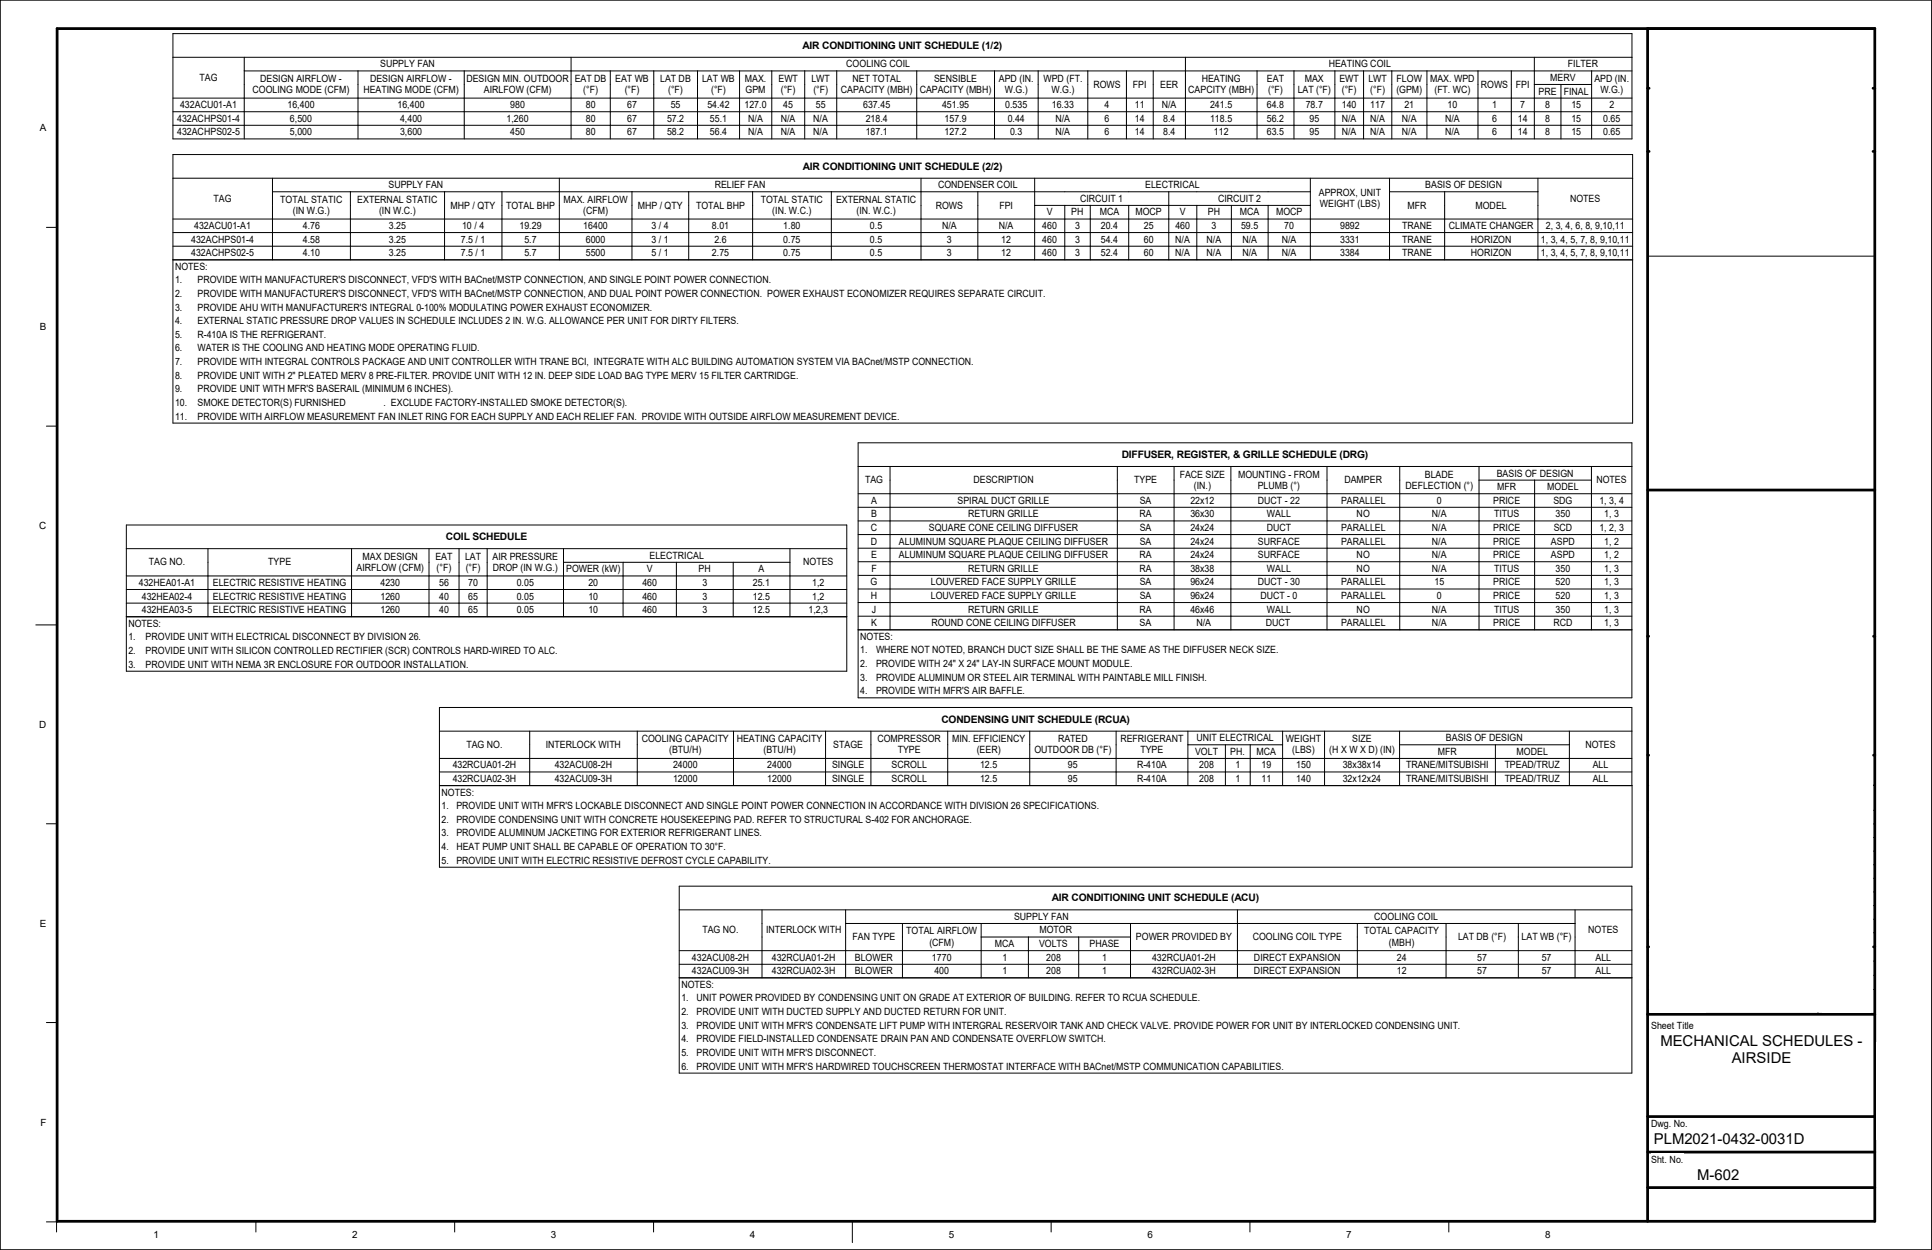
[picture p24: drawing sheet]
<svg xmlns="http://www.w3.org/2000/svg" width="864mm" height="559mm" viewBox="0 0 864 559" stroke-linecap="round" stroke-linejoin="round" font-family="sans-serif">
<defs><g id="words">
<g font-size="6.7">
<text x="742.2" y="467.8">MECHANICAL SCHEDULES -</text>
<text x="774.1" y="475.3">AIRSIDE</text>
<text x="739.3" y="511.4">PLM2021-0432-0031D</text>
<text x="758.7" y="527.4">M-602</text>
</g>
<g font-size="4.6">
<text x="358.8" y="21.8">AIR CONDITIONING UNIT SCHEDULE (1/2)</text>
<text x="358.9" y="75.8">AIR CONDITIONING UNIT SCHEDULE (2/2)</text>
<text x="501.4" y="204.7">DIFFUSER, REGISTER, &amp; GRILLE SCHEDULE (DRG)</text>
<text x="199.3" y="241.5">COIL SCHEDULE</text>
<text x="420.8" y="323">CONDENSING UNIT SCHEDULE (RCUA)</text>
<text x="470.2" y="402.9">AIR CONDITIONING UNIT SCHEDULE (ACU)</text>
</g>
<g font-size="4.5">
<text x="170" y="30.1">SUPPLY FAN</text>
<text x="378.3" y="30.1">COOLING COIL</text>
<text x="593.9" y="30.1">HEATING COIL</text>
<text x="700.9" y="30.1">FILTER</text>
<text x="89.2" y="36.2">TAG</text>
<text x="112.9" y="41.6">COOLING MODE (CFM)</text>
<text x="116.3" y="36.6">DESIGN AIRFLOW -</text>
<text x="162.4" y="41.6">HEATING MODE (CFM)</text>
<text x="165.4" y="36.6">DESIGN AIRFLOW -</text>
<text x="208.5" y="36.6">DESIGN MIN. OUTDOOR</text>
<text x="216.3" y="41.6">AIRLFOW (CFM)</text>
<text x="256.9" y="36.6">EAT DB</text>
<text x="260.7" y="41.6">(°F)</text>
<text x="275" y="36.6">EAT WB</text>
<text x="279.2" y="41.6">(°F)</text>
<text x="295.1" y="36.6">LAT DB</text>
<text x="298.7" y="41.6">(°F)</text>
<text x="313.9" y="36.6">LAT WB</text>
<text x="317.9" y="41.6">(°F)</text>
<text x="333" y="36.6">MAX.</text>
<text x="333.3" y="41.6">GPM</text>
<text x="348" y="36.6">EWT</text>
<text x="349" y="41.6">(°F)</text>
<text x="362.7" y="36.6">LWT</text>
<text x="363.6" y="41.6">(°F)</text>
<text x="375.8" y="41.6">CAPACITY (MBH)</text>
<text x="381.1" y="36.6">NET TOTAL</text>
<text x="411.1" y="41.6">CAPACITY (MBH)</text>
<text x="417.5" y="36.6">SENSIBLE</text>
<text x="446.5" y="36.6">APD (IN.</text>
<text x="449.2" y="41.6">W.G.)</text>
<text x="466.4" y="36.6">WPD (FT.</text>
<text x="470" y="41.6">W.G.)</text>
<text x="488.7" y="39.2">ROWS</text>
<text x="506.4" y="39.2">FPI</text>
<text x="518.6" y="39.2">EER</text>
<text x="531.2" y="41.6">CAPCITY (MBH)</text>
<text x="537.2" y="36.6">HEATING</text>
<text x="566.3" y="36.6">EAT</text>
<text x="566.8" y="41.6">(°F)</text>
<text x="580.1" y="41.6">LAT (°F)</text>
<text x="583.2" y="36.6">MAX</text>
<text x="598.7" y="36.6">EWT</text>
<text x="599.8" y="41.6">(°F)</text>
<text x="611.7" y="36.6">LWT</text>
<text x="612.5" y="41.6">(°F)</text>
<text x="624.2" y="41.6">(GPM)</text>
<text x="624.3" y="36.6">FLOW</text>
<text x="639.3" y="36.6">MAX. WPD</text>
<text x="641.2" y="41.6">(FT. WC)</text>
<text x="662" y="39.2">ROWS</text>
<text x="677.6" y="39.2">FPI</text>
<text x="693" y="36.2">MERV</text>
<text x="712.7" y="36.6">APD (IN.</text>
<text x="715.3" y="41.6">W.G.)</text>
<text x="687.7" y="42.2">PRE</text>
<text x="699.1" y="42.2">FINAL</text>
<text x="80.5" y="48.3">432ACU01-A1</text>
<text x="128.5" y="48.3">16,400</text>
<text x="177.7" y="48.3">16,400</text>
<text x="228.1" y="48.3">980</text>
<text x="261.8" y="48.3">80</text>
<text x="280.3" y="48.3">67</text>
<text x="299.8" y="48.3">55</text>
<text x="316.2" y="48.3">54.42</text>
<text x="332.8" y="48.3">127.0</text>
<text x="350.1" y="48.3">45</text>
<text x="364.7" y="48.3">55</text>
<text x="385.9" y="48.3">637.45</text>
<text x="421.1" y="48.3">451.95</text>
<text x="449.3" y="48.3">0.535</text>
<text x="470.2" y="48.3">16.33</text>
<text x="493.8" y="48.3">4</text>
<text x="507.3" y="48.3">11</text>
<text x="519.3" y="48.3">N/A</text>
<text x="540.9" y="48.3">241.5</text>
<text x="566.3" y="48.3">64.8</text>
<text x="583.7" y="48.3">78.7</text>
<text x="599.8" y="48.3">140</text>
<text x="612.5" y="48.3">117</text>
<text x="627.8" y="48.3">21</text>
<text x="647" y="48.3">10</text>
<text x="667" y="48.3">1</text>
<text x="679.6" y="48.3">7</text>
<text x="690.7" y="48.3">8</text>
<text x="702.4" y="48.3">15</text>
<text x="719.4" y="48.3">2</text>
<text x="79.2" y="54.4">432ACHPS01-4</text>
<text x="129.6" y="54.4">6,500</text>
<text x="178.8" y="54.4">4,400</text>
<text x="226.4" y="54.4">1,260</text>
<text x="261.8" y="54.4">80</text>
<text x="280.3" y="54.4">67</text>
<text x="298.2" y="54.4">57.2</text>
<text x="317.3" y="54.4">55.1</text>
<text x="334.5" y="54.4">N/A</text>
<text x="349" y="54.4">N/A</text>
<text x="363.5" y="54.4">N/A</text>
<text x="387" y="54.4">218.4</text>
<text x="422.2" y="54.4">157.9</text>
<text x="450.4" y="54.4">0.44</text>
<text x="471.8" y="54.4">N/A</text>
<text x="493.8" y="54.4">6</text>
<text x="507.3" y="54.4">14</text>
<text x="519.9" y="54.4">8.4</text>
<text x="540.9" y="54.4">118.5</text>
<text x="566.3" y="54.4">56.2</text>
<text x="585.3" y="54.4">95</text>
<text x="599.8" y="54.4">N/A</text>
<text x="612.5" y="54.4">N/A</text>
<text x="626.7" y="54.4">N/A</text>
<text x="645.9" y="54.4">N/A</text>
<text x="667" y="54.4">6</text>
<text x="678.5" y="54.4">14</text>
<text x="690.7" y="54.4">8</text>
<text x="702.4" y="54.4">15</text>
<text x="716.6" y="54.4">0.65</text>
<text x="79.2" y="60.5">432ACHPS02-5</text>
<text x="129.6" y="60.5">5,000</text>
<text x="178.8" y="60.5">3,600</text>
<text x="228.1" y="60.5">450</text>
<text x="261.8" y="60.5">80</text>
<text x="280.3" y="60.5">67</text>
<text x="298.2" y="60.5">58.2</text>
<text x="317.3" y="60.5">56.4</text>
<text x="334.5" y="60.5">N/A</text>
<text x="349" y="60.5">N/A</text>
<text x="363.5" y="60.5">N/A</text>
<text x="387" y="60.5">187.1</text>
<text x="422.2" y="60.5">127.2</text>
<text x="451.5" y="60.5">0.3</text>
<text x="471.8" y="60.5">N/A</text>
<text x="493.8" y="60.5">6</text>
<text x="507.3" y="60.5">14</text>
<text x="519.9" y="60.5">8.4</text>
<text x="542.6" y="60.5">112</text>
<text x="566.3" y="60.5">63.5</text>
<text x="585.3" y="60.5">95</text>
<text x="599.8" y="60.5">N/A</text>
<text x="612.5" y="60.5">N/A</text>
<text x="626.7" y="60.5">N/A</text>
<text x="645.9" y="60.5">N/A</text>
<text x="667" y="60.5">6</text>
<text x="678.5" y="60.5">14</text>
<text x="690.7" y="60.5">8</text>
<text x="702.4" y="60.5">15</text>
<text x="716.6" y="60.5">0.65</text>
<text x="173.7" y="84.1">SUPPLY FAN</text>
<text x="319.5" y="84.1">RELIEF FAN</text>
<text x="419.4" y="84.1">CONDENSER COIL</text>
<text x="511.9" y="84.1">ELECTRICAL</text>
<text x="589.5" y="87.6">APPROX, UNIT</text>
<text x="637.1" y="84.1">BASIS OF DESIGN</text>
<text x="95.5" y="90.2">TAG</text>
<text x="125.3" y="90.7">TOTAL STATIC</text>
<text x="130.9" y="95.6">(IN W.G.)</text>
<text x="159.7" y="90.7">EXTERNAL STATIC</text>
<text x="169.4" y="95.6">(IN W.C.)</text>
<text x="201.4" y="93.2">MHP / QTY</text>
<text x="226.2" y="93.2">TOTAL BHP</text>
<text x="251.9" y="90.7">MAX. AIRFLOW</text>
<text x="260.7" y="95.6">(CFM)</text>
<text x="285.1" y="93.2">MHP / QTY</text>
<text x="311.2" y="93.2">TOTAL BHP</text>
<text x="340.1" y="90.7">TOTAL STATIC</text>
<text x="345.2" y="95.6">(IN. W.C.)</text>
<text x="373.7" y="90.7">EXTERNAL STATIC</text>
<text x="382.9" y="95.6">(IN. W.C.)</text>
<text x="418.3" y="93.2">ROWS</text>
<text x="446.7" y="93.2">FPI</text>
<text x="482.8" y="90.2">CIRCUIT 1</text>
<text x="544.4" y="90.2">CIRCUIT 2</text>
<text x="590" y="92.6">WEIGHT (LBS)</text>
<text x="629.2" y="93.2">MFR</text>
<text x="659.6" y="93.2">MODEL</text>
<text x="701.8" y="90.2">NOTES</text>
<text x="467.9" y="96.3">V</text>
<text x="478.9" y="96.3">PH</text>
<text x="491.6" y="96.3">MCA</text>
<text x="507.6" y="96.3">MOCP</text>
<text x="527.3" y="96.3">V</text>
<text x="539.9" y="96.3">PH</text>
<text x="554.3" y="96.3">MCA</text>
<text x="570.4" y="96.3">MOCP</text>
<text x="86.8" y="102.4">432ACU01-A1</text>
<text x="135.4" y="102.4">4.76</text>
<text x="173.8" y="102.4">3.25</text>
<text x="206.6" y="102.4">10 / 4</text>
<text x="232.2" y="102.4">19.29</text>
<text x="260.7" y="102.4">16400</text>
<text x="291.3" y="102.4">3 / 4</text>
<text x="318.3" y="102.4">8.01</text>
<text x="350.1" y="102.4">1.80</text>
<text x="388.9" y="102.4">0.5</text>
<text x="421.1" y="102.4">N/A</text>
<text x="446.5" y="102.4">N/A</text>
<text x="465.9" y="102.4">460</text>
<text x="480.6" y="102.4">3</text>
<text x="492.1" y="102.4">20.4</text>
<text x="511.3" y="102.4">25</text>
<text x="525.4" y="102.4">460</text>
<text x="541.6" y="102.4">3</text>
<text x="554.8" y="102.4">59.5</text>
<text x="574.1" y="102.4">70</text>
<text x="599" y="102.4">9892</text>
<text x="626.8" y="102.4">TRANE</text>
<text x="647.7" y="102.4">CLIMATE CHANGER</text>
<text x="691" y="102.4">2, 3, 4, 6, 8, 9,10,11</text>
<text x="85.5" y="108.5">432ACHPS01-4</text>
<text x="135.4" y="108.5">4.58</text>
<text x="173.8" y="108.5">3.25</text>
<text x="206" y="108.5">7.5 / 1</text>
<text x="234.4" y="108.5">5.7</text>
<text x="261.8" y="108.5">6000</text>
<text x="291.3" y="108.5">3 / 1</text>
<text x="319.4" y="108.5">2.6</text>
<text x="350.1" y="108.5">0.75</text>
<text x="388.9" y="108.5">0.5</text>
<text x="423.3" y="108.5">3</text>
<text x="447.6" y="108.5">12</text>
<text x="465.9" y="108.5">460</text>
<text x="480.6" y="108.5">3</text>
<text x="492.1" y="108.5">54.4</text>
<text x="511.3" y="108.5">60</text>
<text x="525.4" y="108.5">N/A</text>
<text x="539.4" y="108.5">N/A</text>
<text x="555.3" y="108.5">N/A</text>
<text x="573" y="108.5">N/A</text>
<text x="599" y="108.5">3331</text>
<text x="626.8" y="108.5">TRANE</text>
<text x="657.5" y="108.5">HORIZON</text>
<text x="688.8" y="108.5">1, 3, 4, 5, 7, 8, 9,10,11</text>
<text x="85.5" y="114.5">432ACHPS02-5</text>
<text x="135.4" y="114.5">4.10</text>
<text x="173.8" y="114.5">3.25</text>
<text x="206" y="114.5">7.5 / 1</text>
<text x="234.4" y="114.5">5.7</text>
<text x="261.8" y="114.5">5500</text>
<text x="291.3" y="114.5">5 / 1</text>
<text x="318.3" y="114.5">2.75</text>
<text x="350.1" y="114.5">0.75</text>
<text x="388.9" y="114.5">0.5</text>
<text x="423.3" y="114.5">3</text>
<text x="447.6" y="114.5">12</text>
<text x="465.9" y="114.5">460</text>
<text x="480.6" y="114.5">3</text>
<text x="492.1" y="114.5">52.4</text>
<text x="511.3" y="114.5">60</text>
<text x="525.4" y="114.5">N/A</text>
<text x="539.4" y="114.5">N/A</text>
<text x="555.3" y="114.5">N/A</text>
<text x="573" y="114.5">N/A</text>
<text x="599" y="114.5">3384</text>
<text x="626.8" y="114.5">TRANE</text>
<text x="657.5" y="114.5">HORIZON</text>
<text x="688.8" y="114.5">1, 3, 4, 5, 7, 8, 9,10,11</text>
<text x="78.3" y="120.6">NOTES:</text>
<text x="78.3" y="126.7">1.</text>
<text x="88.3" y="126.7">PROVIDE WITH MANUFACTURER'S DISCONNECT, VFD'S WITH BACnet/MSTP CONNECTION, AND SINGLE POINT POWER CONNECTION.</text>
<text x="78.3" y="132.8">2.</text>
<text x="88.3" y="132.8">PROVIDE WITH MANUFACTURER'S DISCONNECT, VFD'S WITH BACnet/MSTP CONNECTION, AND DUAL POINT POWER CONNECTION. POWER EXHAUST ECONOMIZER REQUIRES SEPARATE CIRCUIT.</text>
<text x="78.3" y="138.9">3.</text>
<text x="88.3" y="138.9">PROVIDE AHU WITH MANUFACTURER'S INTEGRAL 0-100% MODULATING POWER EXHAUST ECONOMIZER.</text>
<text x="78.3" y="144.9">4.</text>
<text x="88.3" y="144.9">EXTERNAL STATIC PRESSURE DROP VALUES IN SCHEDULE INCLUDES 2 IN. W.G. ALLOWANCE PER UNIT FOR DIRTY FILTERS.</text>
<text x="78.3" y="151">5.</text>
<text x="88.3" y="151">R-410A IS THE REFRIGERANT.</text>
<text x="78.3" y="157.1">6.</text>
<text x="88.3" y="157.1">WATER IS THE COOLING AND HEATING MODE OPERATING FLUID.</text>
<text x="78.3" y="163.2">7.</text>
<text x="88.3" y="163.2">PROVIDE WITH INTEGRAL CONTROLS PACKAGE AND UNIT CONTROLLER WITH TRANE BCI, INTEGRATE WITH ALC BUILDING AUTOMATION SYSTEM VIA BACnet/MSTP CONNECTION.</text>
<text x="78.3" y="169.3">8.</text>
<text x="88.3" y="169.3">PROVIDE UNIT WITH 2&quot; PLEATED MERV 8 PRE-FILTER. PROVIDE UNIT WITH 12 IN. DEEP SIDE LOAD BAG TYPE MERV 15 FILTER CARTRIDGE.</text>
<text x="78.3" y="175.3">9.</text>
<text x="88.3" y="175.3">PROVIDE UNIT WITH MFR'S BASERAIL (MINIMUM 6 INCHES).</text>
<text x="78.3" y="181.4">10.</text>
<text x="88.3" y="181.4">SMOKE DETECTOR(S) FURNISHED</text>
<text x="171.4" y="181.4">. EXCLUDE FACTORY-INSTALLED SMOKE DETECTOR(S).</text>
<text x="78.3" y="187.5">11.</text>
<text x="88.3" y="187.5">PROVIDE WITH AIRFLOW MEASUREMENT FAN INLET RING FOR EACH SUPPLY AND EACH RELIEF FAN. PROVIDE WITH OUTSIDE AIRFLOW MEASUREMENT DEVICE.</text>
<text x="527.3" y="213.5">FACE SIZE</text>
<text x="553.4" y="213.5">MOUNTING - FROM</text>
<text x="636.9" y="213.5">BLADE</text>
<text x="669" y="213">BASIS OF DESIGN</text>
<text x="386.7" y="216">TAG</text>
<text x="435.2" y="216">DESCRIPTION</text>
<text x="507" y="216">TYPE</text>
<text x="533.7" y="218.4">(IN.)</text>
<text x="562.2" y="218.4">PLUMB (°)</text>
<text x="601" y="216">DAMPER</text>
<text x="628.3" y="218.4">DEFLECTION (°)</text>
<text x="669.3" y="219.1">MFR</text>
<text x="691.6" y="219.1">MODEL</text>
<text x="713.6" y="216">NOTES</text>
<text x="389.4" y="225.2">A</text>
<text x="428" y="225.2">SPIRAL DUCT GRILLE</text>
<text x="509.5" y="225.2">SA</text>
<text x="532.1" y="225.2">22x12</text>
<text x="562.3" y="225.2">DUCT - 22</text>
<text x="599.5" y="225.2">PARALLEL</text>
<text x="642.3" y="225.2">0</text>
<text x="667.5" y="225.2">PRICE</text>
<text x="694.3" y="225.2">SDG</text>
<text x="714.9" y="225.2">1, 3, 4</text>
<text x="389.4" y="231.3">B</text>
<text x="432.8" y="231.3">RETURN GRILLE</text>
<text x="509.4" y="231.3">RA</text>
<text x="532.1" y="231.3">36x30</text>
<text x="566.3" y="231.3">WALL</text>
<text x="606.4" y="231.3">NO</text>
<text x="640.1" y="231.3">N/A</text>
<text x="667.9" y="231.3">TITUS</text>
<text x="695.4" y="231.3">350</text>
<text x="717.1" y="231.3">1, 3</text>
<text x="389.3" y="237.3">C</text>
<text x="415.2" y="237.3">SQUARE CONE CEILING DIFFUSER</text>
<text x="509.5" y="237.3">SA</text>
<text x="532.1" y="237.3">24x24</text>
<text x="566.2" y="237.3">DUCT</text>
<text x="599.5" y="237.3">PARALLEL</text>
<text x="640.1" y="237.3">N/A</text>
<text x="667.5" y="237.3">PRICE</text>
<text x="694.5" y="237.3">SCD</text>
<text x="714.9" y="237.3">1, 2, 3</text>
<text x="389.3" y="243.4">D</text>
<text x="401.8" y="243.4">ALUMINUM SQUARE PLAQUE CEILING DIFFUSER</text>
<text x="509.5" y="243.4">SA</text>
<text x="532.1" y="243.4">24x24</text>
<text x="562.3" y="243.4">SURFACE</text>
<text x="599.5" y="243.4">PARALLEL</text>
<text x="640.1" y="243.4">N/A</text>
<text x="667.5" y="243.4">PRICE</text>
<text x="693.3" y="243.4">ASPD</text>
<text x="717.1" y="243.4">1, 2</text>
<text x="162.1" y="250.2">MAX DESIGN</text>
<text x="194.6" y="250.2">EAT</text>
<text x="207.9" y="250.2">LAT</text>
<text x="220.2" y="250.2">AIR PRESSURE</text>
<text x="290.4" y="249.7">ELECTRICAL</text>
<text x="389.4" y="249.5">E</text>
<text x="401.8" y="249.5">ALUMINUM SQUARE PLAQUE CEILING DIFFUSER</text>
<text x="509.4" y="249.5">RA</text>
<text x="532.1" y="249.5">24x24</text>
<text x="562.3" y="249.5">SURFACE</text>
<text x="606.4" y="249.5">NO</text>
<text x="640.1" y="249.5">N/A</text>
<text x="667.5" y="249.5">PRICE</text>
<text x="693.3" y="249.5">ASPD</text>
<text x="717.1" y="249.5">1, 2</text>
<text x="66.6" y="252.8">TAG NO.</text>
<text x="119.9" y="252.8">TYPE</text>
<text x="159.4" y="255.2">AIRFLOW (CFM)</text>
<text x="195.2" y="255.2">(°F)</text>
<text x="208.2" y="255.2">(°F)</text>
<text x="220.3" y="255.2">DROP (IN W.G.)</text>
<text x="253.1" y="255.8">POWER (kW)</text>
<text x="289.1" y="255.8">V</text>
<text x="312.3" y="255.8">PH</text>
<text x="339.1" y="255.8">A</text>
<text x="359" y="252.8">NOTES</text>
<text x="389.5" y="255.6">F</text>
<text x="432.8" y="255.6">RETURN GRILLE</text>
<text x="509.4" y="255.6">RA</text>
<text x="532.1" y="255.6">38x38</text>
<text x="566.3" y="255.6">WALL</text>
<text x="606.4" y="255.6">NO</text>
<text x="640.1" y="255.6">N/A</text>
<text x="667.9" y="255.6">TITUS</text>
<text x="695.4" y="255.6">350</text>
<text x="717.1" y="255.6">1, 3</text>
<text x="62.1" y="261.9">432HEA01-A1</text>
<text x="95.1" y="261.9">ELECTRIC RESISTIVE HEATING</text>
<text x="170.1" y="261.9">4230</text>
<text x="196.3" y="261.9">56</text>
<text x="209.3" y="261.9">70</text>
<text x="231" y="261.9">0.05</text>
<text x="263" y="261.9">20</text>
<text x="287.1" y="261.9">460</text>
<text x="313.9" y="261.9">3</text>
<text x="336.5" y="261.9">25.1</text>
<text x="363.1" y="261.9">1,2</text>
<text x="389.2" y="261.7">G</text>
<text x="416.1" y="261.7">LOUVERED FACE SUPPLY GRILLE</text>
<text x="509.5" y="261.7">SA</text>
<text x="532.1" y="261.7">96x24</text>
<text x="562.3" y="261.7">DUCT - 30</text>
<text x="599.5" y="261.7">PARALLEL</text>
<text x="641.2" y="261.7">15</text>
<text x="667.5" y="261.7">PRICE</text>
<text x="695.4" y="261.7">520</text>
<text x="717.1" y="261.7">1, 3</text>
<text x="63.4" y="268">432HEA02-4</text>
<text x="95.1" y="268">ELECTRIC RESISTIVE HEATING</text>
<text x="170.1" y="268">1260</text>
<text x="196.3" y="268">40</text>
<text x="209.3" y="268">65</text>
<text x="231" y="268">0.05</text>
<text x="263" y="268">10</text>
<text x="287.1" y="268">460</text>
<text x="313.9" y="268">3</text>
<text x="336.5" y="268">12.5</text>
<text x="363.1" y="268">1,2</text>
<text x="389.3" y="267.8">H</text>
<text x="416.1" y="267.8">LOUVERED FACE SUPPLY GRILLE</text>
<text x="509.5" y="267.8">SA</text>
<text x="532.1" y="267.8">96x24</text>
<text x="563.4" y="267.8">DUCT - 0</text>
<text x="599.5" y="267.8">PARALLEL</text>
<text x="642.3" y="267.8">0</text>
<text x="667.5" y="267.8">PRICE</text>
<text x="695.4" y="267.8">520</text>
<text x="717.1" y="267.8">1, 3</text>
<text x="63.4" y="274.1">432HEA03-5</text>
<text x="95.1" y="274.1">ELECTRIC RESISTIVE HEATING</text>
<text x="170.1" y="274.1">1260</text>
<text x="196.3" y="274.1">40</text>
<text x="209.3" y="274.1">65</text>
<text x="231" y="274.1">0.05</text>
<text x="263" y="274.1">10</text>
<text x="287.1" y="274.1">460</text>
<text x="313.9" y="274.1">3</text>
<text x="336.5" y="274.1">12.5</text>
<text x="361.4" y="274.1">1,2,3</text>
<text x="389.7" y="273.9">J</text>
<text x="432.8" y="273.9">RETURN GRILLE</text>
<text x="509.4" y="273.9">RA</text>
<text x="532.1" y="273.9">46x46</text>
<text x="566.3" y="273.9">WALL</text>
<text x="606.4" y="273.9">NO</text>
<text x="640.1" y="273.9">N/A</text>
<text x="667.8" y="273.9">TITUS</text>
<text x="695.4" y="273.9">350</text>
<text x="717.1" y="273.9">1, 3</text>
<text x="57.4" y="280.2">NOTES:</text>
<text x="389.4" y="279.9">K</text>
<text x="416.3" y="279.9">ROUND CONE CEILING DIFFUSER</text>
<text x="599.5" y="279.9">PARALLEL</text>
<text x="667.5" y="279.9">PRICE</text>
<text x="694.4" y="279.9">RCD</text>
<text x="717.1" y="279.9">1, 3</text>
<text x="57.4" y="286.3">1.</text>
<text x="65.1" y="286.3">PROVIDE UNIT WITH ELECTRICAL DISCONNECT BY DIVISION 26.</text>
<text x="384.6" y="286">NOTES:</text>
<text x="57.4" y="292.3">2.</text>
<text x="65.1" y="292.3">PROVIDE UNIT WITH SILICON CONTROLLED RECTIFIER (SCR) CONTROLS HARD-WIRED TO ALC.</text>
<text x="384.6" y="292.1">1.</text>
<text x="391.6" y="292.1">WHERE NOT NOTED, BRANCH DUCT SIZE SHALL BE THE SAME AS THE DIFFUSER NECK SIZE.</text>
<text x="57.4" y="298.4">3.</text>
<text x="65.1" y="298.4">PROVIDE UNIT WITH NEMA 3R ENCLOSURE FOR OUTDOOR INSTALLATION.</text>
<text x="384.6" y="298.2">2.</text>
<text x="391.6" y="298.2">PROVIDE WITH 24&quot; X 24&quot; LAY-IN SURFACE MOUNT MODULE.</text>
<text x="384.6" y="304.2">3.</text>
<text x="391.6" y="304.2">PROVIDE ALUMINUM OR STEEL AIR TERMINAL WITH PAINTABLE MILL FINISH.</text>
<text x="384.6" y="310.3">4.</text>
<text x="391.6" y="310.3">PROVIDE WITH MFR'S AIR BAFFLE.</text>
<text x="208.5" y="334.3">TAG NO.</text>
<text x="243.9" y="334.3">INTERLOCK WITH</text>
<text x="286.9" y="331.8">COOLING CAPACITY</text>
<text x="329.3" y="331.8">HEATING CAPACITY</text>
<text x="372.5" y="334.3">STAGE</text>
<text x="392.2" y="331.8">COMPRESSOR</text>
<text x="425.6" y="331.8">MIN. EFFICIENCY</text>
<text x="472.9" y="331.8">RATED</text>
<text x="500.8" y="331.8">REFRIGERANT</text>
<text x="534.8" y="331.3">UNIT ELECTRICAL</text>
<text x="574.8" y="331.8">WEIGHT</text>
<text x="604.5" y="331.8">SIZE</text>
<text x="646.3" y="331.3">BASIS OF DESIGN</text>
<text x="708.7" y="334.3">NOTES</text>
<text x="299.1" y="336.8">(BTU/H)</text>
<text x="341.2" y="336.8">(BTU/H)</text>
<text x="401.3" y="336.8">TYPE</text>
<text x="436.6" y="336.8">(EER)</text>
<text x="462.4" y="336.8">OUTDOOR DB (°F)</text>
<text x="509.8" y="336.8">TYPE</text>
<text x="534.2" y="337.4">VOLT</text>
<text x="550" y="337.4">PH.</text>
<text x="561.7" y="337.4">MCA</text>
<text x="577.6" y="336.8">(LBS)</text>
<text x="594.2" y="336.8">(H X W X D) (IN)</text>
<text x="642.7" y="337.4">MFR</text>
<text x="677.9" y="337.4">MODEL</text>
<text x="202.4" y="343.5">432RCUA01-2H</text>
<text x="248" y="343.5">432ACU08-2H</text>
<text x="300.9" y="343.5">24000</text>
<text x="342.9" y="343.5">24000</text>
<text x="371.9" y="343.5">SINGLE</text>
<text x="398.6" y="343.5">SCROLL</text>
<text x="438.1" y="343.5">12.5</text>
<text x="477.4" y="343.5">95</text>
<text x="508.3" y="343.5">R-410A</text>
<text x="536.1" y="343.5">208</text>
<text x="552.2" y="343.5">1</text>
<text x="563.9" y="343.5">19</text>
<text x="579.4" y="343.5">150</text>
<text x="600.2" y="343.5">38x38x14</text>
<text x="628.5" y="343.5">TRANE/MITSUBISHI</text>
<text x="672.6" y="343.5">TPEAD/TRUZ</text>
<text x="712" y="343.5">ALL</text>
<text x="202.4" y="349.6">432RCUA02-3H</text>
<text x="248" y="349.6">432ACU09-3H</text>
<text x="300.9" y="349.6">12000</text>
<text x="342.9" y="349.6">12000</text>
<text x="371.9" y="349.6">SINGLE</text>
<text x="398.6" y="349.6">SCROLL</text>
<text x="438.1" y="349.6">12.5</text>
<text x="477.4" y="349.6">95</text>
<text x="508.3" y="349.6">R-410A</text>
<text x="536.1" y="349.6">208</text>
<text x="552.2" y="349.6">1</text>
<text x="563.9" y="349.6">11</text>
<text x="579.4" y="349.6">140</text>
<text x="600.2" y="349.6">32x12x24</text>
<text x="628.5" y="349.6">TRANE/MITSUBISHI</text>
<text x="672.6" y="349.6">TPEAD/TRUZ</text>
<text x="712" y="349.6">ALL</text>
<text x="197.4" y="355.6">NOTES:</text>
<text x="197.4" y="361.7">1.</text>
<text x="204" y="361.7">PROVIDE UNIT WITH MFR'S LOCKABLE DISCONNECT AND SINGLE POINT POWER CONNECTION IN ACCORDANCE WITH DIVISION 26 SPECIFICATIONS.</text>
<text x="197.4" y="367.8">2.</text>
<text x="204" y="367.8">PROVIDE CONDENSING UNIT WITH CONCRETE HOUSEKEEPING PAD. REFER TO STRUCTURAL S-402 FOR ANCHORAGE.</text>
<text x="197.4" y="373.9">3.</text>
<text x="204" y="373.9">PROVIDE ALUMINUM JACKETING FOR EXTERIOR REFRIGERANT LINES.</text>
<text x="197.4" y="380">4.</text>
<text x="204" y="380">HEAT PUMP UNIT SHALL BE CAPABLE OF OPERATION TO 30°F.</text>
<text x="197.4" y="386.1">5.</text>
<text x="204" y="386.1">PROVIDE UNIT WITH ELECTRIC RESISTIVE DEFROST CYCLE CAPABILITY.</text>
<text x="453.3" y="411.2">SUPPLY FAN</text>
<text x="614.3" y="411.2">COOLING COIL</text>
<text x="314" y="417.3">TAG NO.</text>
<text x="342.4" y="417.3">INTERLOCK WITH</text>
<text x="405.1" y="417.7">TOTAL AIRFLOW</text>
<text x="464.6" y="417.3">MOTOR</text>
<text x="609.8" y="417.7">TOTAL CAPACITY</text>
<text x="710" y="417.3">NOTES</text>
<text x="381.1" y="420.3">FAN TYPE</text>
<text x="415.4" y="422.7">(CFM)</text>
<text x="444.8" y="423.4">MCA</text>
<text x="464.4" y="423.4">VOLTS</text>
<text x="487" y="423.4">PHASE</text>
<text x="507.8" y="420.3">POWER PROVIDED BY</text>
<text x="559.9" y="420.3">COOLING COIL TYPE</text>
<text x="620.9" y="422.7">(MBH)</text>
<text x="651.8" y="420.3">LAT DB (°F)</text>
<text x="680.2" y="420.3">LAT WB (°F)</text>
<text x="309.3" y="429.4">432ACU08-2H</text>
<text x="345" y="429.4">432RCUA01-2H</text>
<text x="382.1" y="429.4">BLOWER</text>
<text x="416.6" y="429.4">1770</text>
<text x="448.1" y="429.4">1</text>
<text x="467.7" y="429.4">208</text>
<text x="492.6" y="429.4">1</text>
<text x="515" y="429.4">432RCUA01-2H</text>
<text x="560.5" y="429.4">DIRECT EXPANSION</text>
<text x="624.4" y="429.4">24</text>
<text x="660.3" y="429.4">57</text>
<text x="689.1" y="429.4">57</text>
<text x="713.2" y="429.4">ALL</text>
<text x="309.3" y="435.5">432ACU09-3H</text>
<text x="345" y="435.5">432RCUA02-3H</text>
<text x="382.1" y="435.5">BLOWER</text>
<text x="417.7" y="435.5">400</text>
<text x="448.1" y="435.5">1</text>
<text x="467.7" y="435.5">208</text>
<text x="492.6" y="435.5">1</text>
<text x="515" y="435.5">432RCUA02-3H</text>
<text x="560.5" y="435.5">DIRECT EXPANSION</text>
<text x="624.4" y="435.5">12</text>
<text x="660.3" y="435.5">57</text>
<text x="689.1" y="435.5">57</text>
<text x="713.2" y="435.5">ALL</text>
<text x="304.6" y="441.6">NOTES:</text>
<text x="304.6" y="447.7">1.</text>
<text x="311.3" y="447.7">UNIT POWER PROVIDED BY CONDENSING UNIT ON GRADE AT EXTERIOR OF BUILDING. REFER TO RCUA SCHEDULE.</text>
<text x="304.6" y="453.8">2.</text>
<text x="311.3" y="453.8">PROVIDE UNIT WITH DUCTED SUPPLY AND DUCTED RETURN FOR UNIT.</text>
<text x="304.6" y="459.9">3.</text>
<text x="311.3" y="459.9">PROVIDE UNIT WITH MFR'S CONDENSATE LIFT PUMP WITH INTERGRAL RESERVOIR TANK AND CHECK VALVE. PROVIDE POWER FOR UNIT BY INTERLOCKED CONDENSING UNIT.</text>
<text x="304.6" y="466">4.</text>
<text x="311.3" y="466">PROVIDE FIELD-INSTALLED CONDENSATE DRAIN PAN AND CONDENSATE OVERFLOW SWITCH.</text>
<text x="304.6" y="472">5.</text>
<text x="311.3" y="472">PROVIDE UNIT WITH MFR'S DISCONNECT.</text>
<text x="304.6" y="478.1">6.</text>
<text x="311.3" y="478.1">PROVIDE UNIT WITH MFR'S HARDWIRED TOUCHSCREEN THERMOSTAT INTERFACE WITH BACnet/MSTP COMMUNICATION CAPABILITIES.</text>
</g>
<g font-size="4.4">
<text x="17.8" y="58.7">A</text>
<text x="17.8" y="147.6">B</text>
<text x="17.6" y="236.4">C</text>
<text x="509.4" y="280">SA</text>
<text x="534.8" y="280">N/A</text>
<text x="565.8" y="280">DUCT</text>
<text x="640.1" y="280">N/A</text>
<text x="17.6" y="325.3">D</text>
<text x="17.8" y="414.2">E</text>
<text x="738" y="459.8">Sheet Title</text>
<text x="18" y="503.2">F</text>
<text x="738" y="503.9">Dwg. No.</text>
<text x="738" y="519.7">Sht. No.</text>
<text x="68.6" y="553.6">1</text>
<text x="157.4" y="553.6">2</text>
<text x="246.3" y="553.6">3</text>
<text x="335.2" y="553.6">4</text>
<text x="424.1" y="553.6">5</text>
<text x="512.9" y="553.6">6</text>
<text x="601.8" y="553.6">7</text>
<text x="690.7" y="553.6">8</text>
</g>
</g></defs>
<g fill="none" stroke="#000" stroke-width=".45">
<path d="M.1 .1h863.3v558.6h-863.3zM20.7 101.6h4.6M736.5 114.5h101.5M20.7 190.5h4.6M16 279.4h9.3M736.5 351h.4M837.5 351h.5M20.7 368.3h4.6M736.5 436h.4M736.5 429.6h.4M837.5 436h.5M837.5 429.6h.5"/>
<path d="M20.7 457.1h4.6M736.5 442.3h.4M812.6 452.8v.6M837.5 442.3h.5M20.7 546.2h4.6v4.6M114.4 546.2v4.6M203.2 546.2v4.6M292.1 546.2v4.6M381 546.2v9.3M469.9 546.2v4.6M558.7 546.2v4.6M647.6 546.2v4.6"/>
</g>
<g fill="none" stroke="#000" stroke-width="1.2">
<path d="M25.5 12.8h812.5v533.2h-812.5zM736.5 12.8v533.2M736.5 39.5h.7M837.2 39.5h.8M736.5 67.7h.7M837.2 67.7h.8M736.5 219.1h101.5M736.5 284.4h.4M837.5 284.4h.5M736.5 337.6h.4M837.5 337.6h.5M736.5 423.3h.4"/>
<path d="M837.5 423.3h.5M736.5 453.4h101.5M736.5 499.2h101.5M736.5 515h101.5M736.5 530.9h101.5"/>
</g>
<g fill="#fff">
<path d="M17.8 54.7h2.9v5h-2.9z"/>
<path d="M17.8 143.6h2.9v4.9h-2.9z"/>
<path d="M17.6 232.5h3.1v4.9h-3.1z"/>
<path d="M17.6 321.4h3.1v4.9h-3.1z"/>
<path d="M17.8 410.2h2.9v5h-2.9z"/>
<path d="M18 499.2h2.7v4.9h-2.7z"/>
<path d="M68.6 549.7h2.4v4.9h-2.4z"/>
<path d="M157.4 549.7h2.5v4.9h-2.5z"/>
<path d="M246.3 549.7h2.4v4.9h-2.4z"/>
<path d="M335.2 549.7h2.4v4.9h-2.4z"/>
<path d="M424.1 549.7h2.4v4.9h-2.4z"/>
<path d="M512.9 549.7h2.4v4.9h-2.4z"/>
<path d="M601.8 549.7h2.4v4.9h-2.4z"/>
<path d="M690.7 549.7h2.4v4.9h-2.4z"/>
<path d="M738 515.7h14.5v5h-14.5z"/>
<path d="M738 455.8h19.2v5h-19.2z"/>
<path d="M738 499.9h16.4v4.9h-16.4z"/>
</g>
<g fill="#fff">
<path d="M738 531.6h23.6v.4h-23.6z" fill-rule="evenodd"/>
<path d="M839 514.5l.1 31.3z" fill-rule="evenodd"/>
<path d="M814.4 452.8h21.7z" fill-rule="evenodd"/>
<path d="M838.8 466h.3v43.5h-.3z" fill-rule="evenodd"/>
<path d="M737.7 452.8h6.6z" fill-rule="evenodd"/>
<path d="M744.3 452.8h1.4z" fill-rule="evenodd"/>
<path d="M745.7 452.8h8.8z" fill-rule="evenodd"/>
<path d="M754.5 452.8h1.3z" fill-rule="evenodd"/>
<path d="M755.8 452.8h6.6z" fill-rule="evenodd"/>
</g>
<g fill="none" stroke="#000" stroke-width=".45">
<path d="M77.3 15h652.2v47.1h-652.2zM77.3 25.6h652.2M109.2 25.6v36.5M160 31.7v30.4M207.5 31.7v30.4M255.3 25.6v36.5M272.8 31.7v30.4M292.2 31.7v30.4M311.8 31.7v30.4M330.6 31.7v30.4M345 31.7v30.4M359.7 31.7v30.4"/>
<path d="M374 31.7v30.4M409.8 31.7v30.4M444.5 31.7v30.4M464.1 31.7v30.4M486.2 31.7v30.4M503.5 31.7v30.4M515.5 31.7v30.4M529.9 25.6v36.5M561.9 31.7v30.4M578.4 31.7v30.4M596.7 31.7v30.4M609.5 31.7v30.4"/>
<path d="M622.1 31.7v30.4M637.8 31.7v30.4M660.7 31.7v30.4M675.6 31.7v30.4M685.8 25.6v36.5M685.8 37.8h25.7M697.7 37.8v24.3M711.5 31.7v30.4M729.5 31.7h-620.3M77.3 56h652.2M729.5 50h-652.2M729.5 43.9h-652.2"/>
<path d="M77.3 69.1h652.5v120h-652.5zM77.3 79.7h652.5M121.8 79.7v36.5M250 79.7v36.5M411.7 79.7v36.5M462.5 79.7v36.5M585.7 79.7v36.5M621.1 79.7v36.5M687.5 79.7v36.5M121.8 85.7h463.9M156.6 85.7v30.5M198.7 85.7v30.5"/>
<path d="M224.4 85.7v30.5M282.5 85.7v30.5M307.8 85.7v30.5M336.4 85.7v30.5M371.6 85.7v30.5M437.1 85.7v30.5M462.5 91.8h123.2M476 91.8v24.4M487.3 91.8v24.4M504.5 91.8v24.4M522.4 85.7v30.5M535 91.8v24.4"/>
<path d="M550.4 91.8v24.4M566.8 91.8v24.4M621.1 85.7h66.4M645.8 85.7v30.5M729.8 97.9h-652.5M77.3 116.2h652.5M729.8 110.1h-652.5M729.8 104h-652.5M383.6 198l345.8-.1v114.1h-345.8zM383.6 208.5h345.8M397.8 208.5v73.1M499.4 208.5v73.1"/>
<path d="M524.8 208.5v73.1M550.2 208.5v73.1M593.2 208.5v73.1M625.7 208.5v73.1M661.1 208.5v73.1M686 214.6v67M711.4 214.6h-50.3M711.4 208.5v73.1M56.5 234.7h322v65.4h-322zM729.4 239h-345.8M729.4 232.9h-345.8M729.4 226.8h-345.8"/>
<path d="M729.4 220.7h-345.8M56.5 257.5h322M56.5 245.3h322M93 245.3v30.4M157.1 245.3v30.4M191.8 245.3v30.4M205.2 245.3v30.4M217.8 245.3v30.4M251.9 251.4h101.2M251.9 245.3v30.4M278.5 251.4v24.3M302.3 251.4v24.3"/>
<path d="M327.7 251.4v24.3M353.1 245.3v30.4M729.4 257.2h-345.8M729.4 251.1h-345.8M729.4 245.1h-345.8M56.5 275.7h322M56.5 269.6h322M56.5 263.5h322M729.4 275.5h-345.8M729.4 269.4h-345.8M729.4 263.3h-345.8M383.6 281.6h345.8"/>
<path d="M196.4 316.3h533l.1 71.4h-533.1zM196.4 326.9h533M236.8 326.9v24.3M284.9 326.9v24.3M327.9 326.9v24.3M369 326.9v24.3M389.3 326.9v24.3M423.6 326.9v24.3M460.3 326.9v24.3M498.9 326.9v24.3M531 333h42.3M531 326.9v24.3"/>
<path d="M547.8 333v18.2M558.8 333v18.2M573.3 326.9v24.3M592.1 326.9v24.3M625.6 326.9v24.3M668.4 333v18.2M701.5 333h-75.9M701.5 326.9v24.3M729.4 339h-533M196.4 351.2h533.1M729.4 345.1h-533M736.9 351h-.4v66h.4"/>
<path d="M837.5 351h.5v66h-.5M736.5 374.4h.4M736.5 368.3h.4M736.5 362.2h.4M837.5 374.4h.5M837.5 368.3h.5M837.5 362.2h.5M303.6 396.2h425.8v83.5h-425.8zM736.5 398.7h.4M736.5 392.6h.4M736.5 386.6h.4M736.5 380.5h.4"/>
<path d="M837.5 398.7h.5M837.5 392.6h.5M837.5 386.6h.5M837.5 380.5h.5M303.6 406.7h425.8M340.6 406.7v30.4M378 406.7v30.4M403.4 412.8v24.3M438.6 418.9h66.7M438.6 412.8v24.3M459.7 418.9v18.2M482.2 418.9v18.2"/>
<path d="M505.3 412.8v24.3M553.1 406.7v30.4M606.7 412.8v24.3M646.4 412.8v24.3M678.7 412.8v24.3M704 412.8h-326M704 406.7v30.4M736.5 410.9h.4M736.5 404.8h.4M837.5 410.9h.5M837.5 404.8h.5M303.6 437.1h425.8"/>
<path d="M729.4 431.1h-425.8M729.4 425h-425.8"/>
</g>
<g fill="#fff">
<path d="M509.4 276h5.4v4.9h-5.4z"/>
<path d="M534.8 276h6.7v4.9h-6.7z"/>
<path d="M565.8 276h11v4.9h-11z"/>
<path d="M640.1 276h6.7v4.9h-6.7z"/>
</g>
<use href="#words"/>
</svg>
